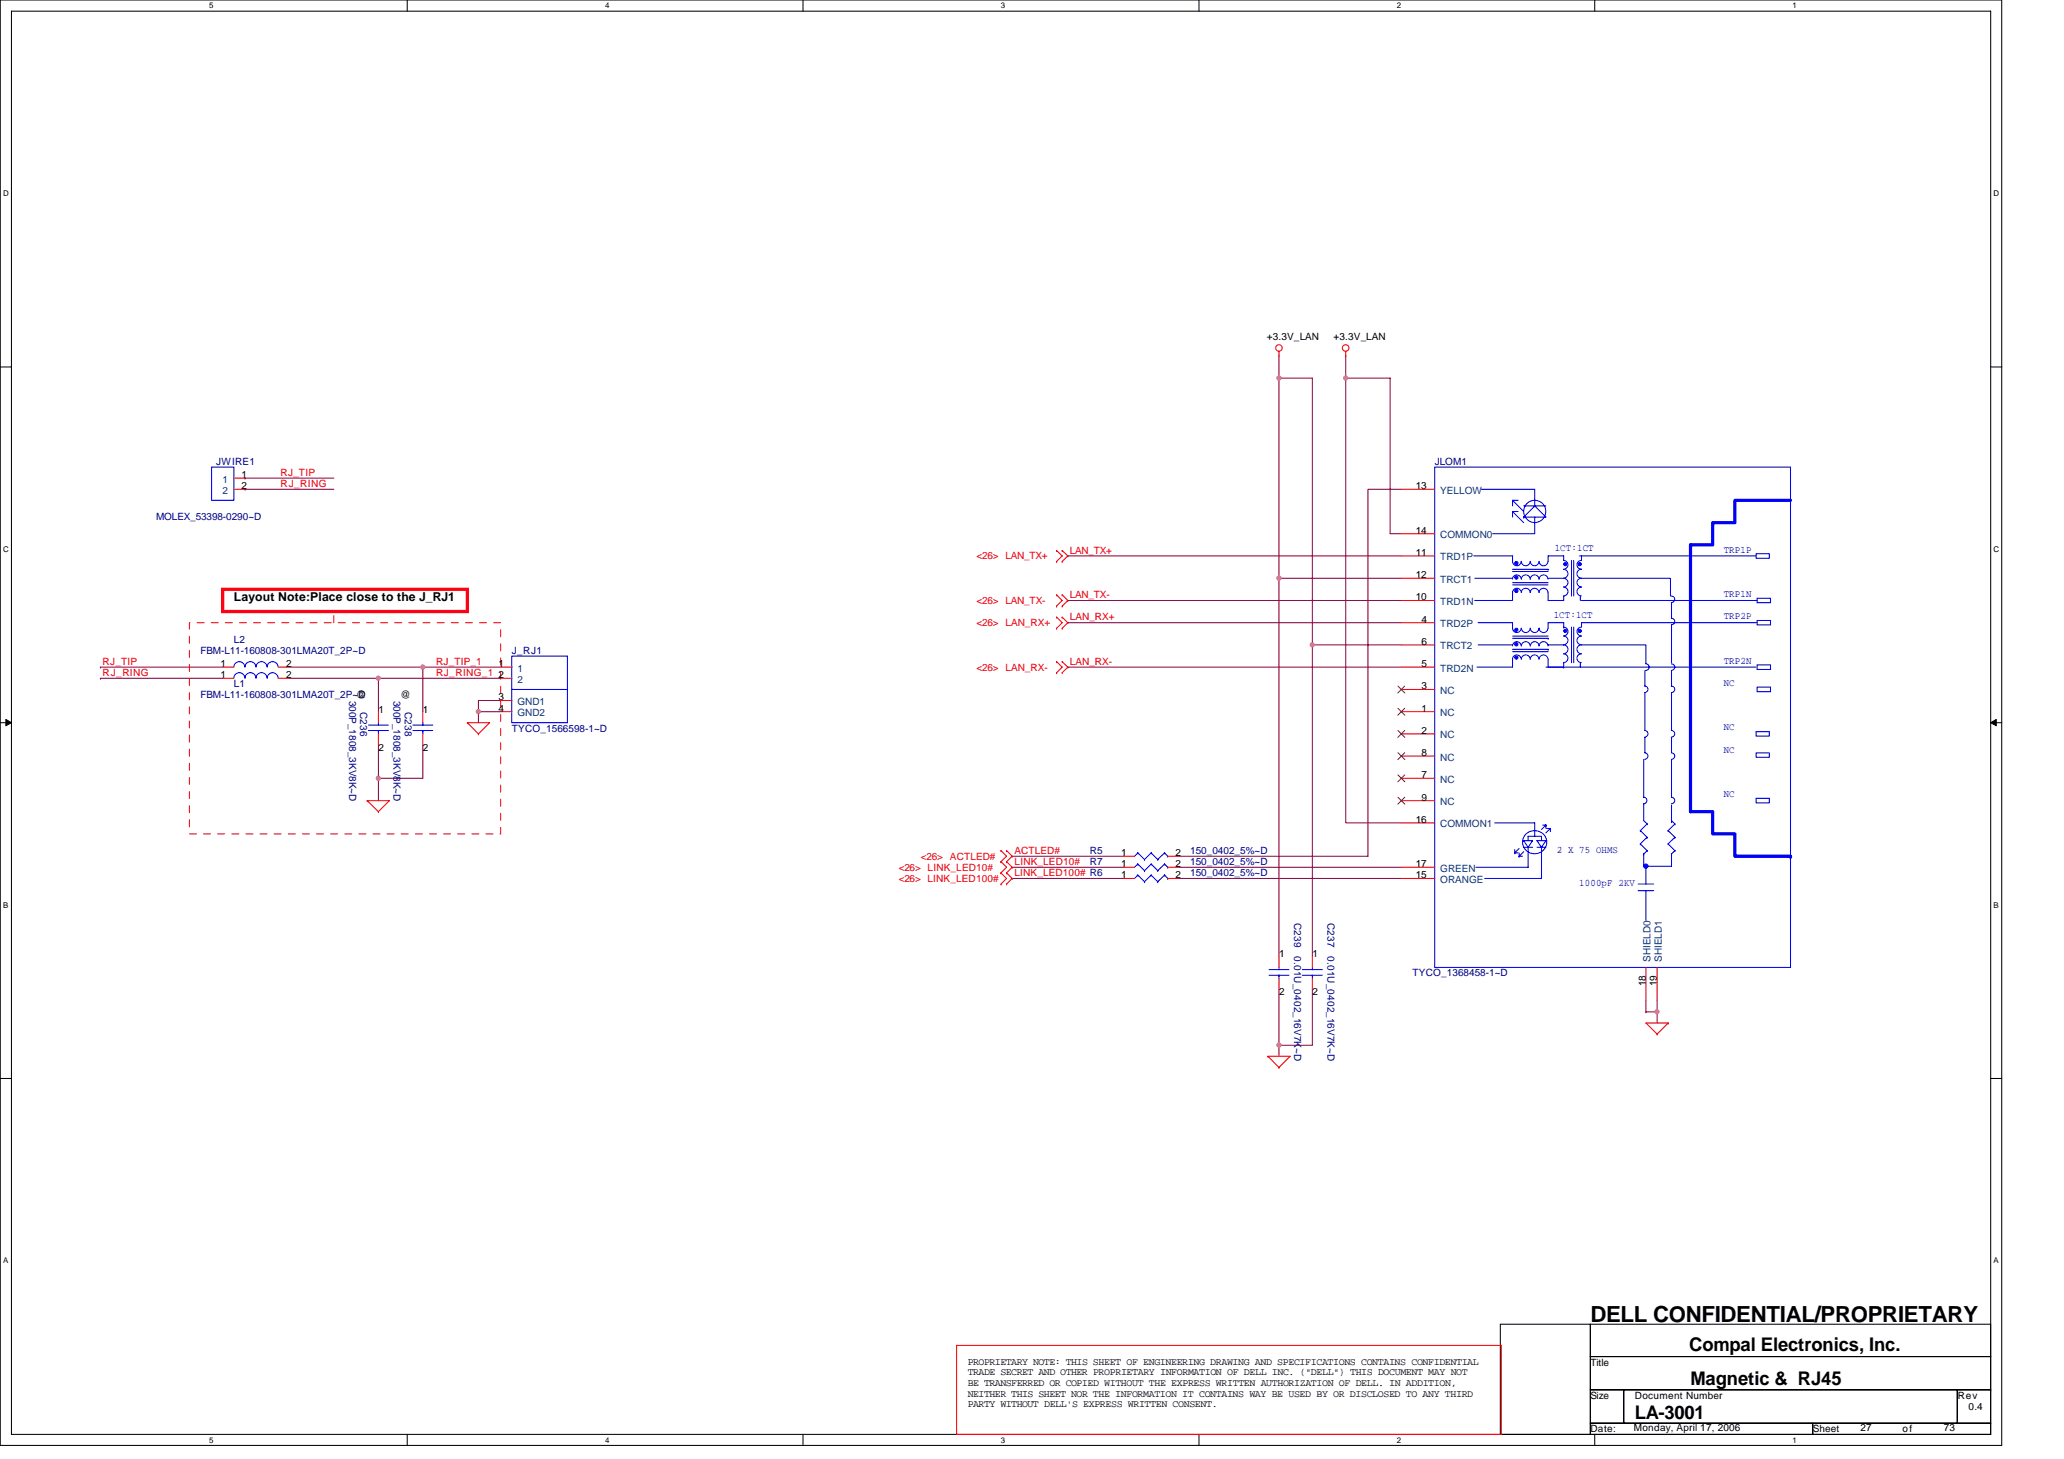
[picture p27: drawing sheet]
<svg xmlns="http://www.w3.org/2000/svg" width="297mm" height="210mm" viewBox="0 0 297 210" stroke-linecap="round" stroke-linejoin="round" font-family="sans-serif">
<defs><g id="words">
<text font-size="3.2" x="228.9" y="190.2">DELL CONFIDENTIAL/PROPRIETARY</text>
<g font-size="2.7">
<text x="243.1" y="194.4">Compal Electronics, Inc.</text>
<text x="243.3" y="199.3">Magnetic &amp; RJ45</text>
<text x="235.3" y="204.2">LA-3001</text>
</g>
<text font-size="1.8" x="33.7" y="86.4">Layout Note:Place close to the J_RJ1</text>
<g font-size="1.4">
<text x="182.3" y="49">+3.3V_LAN</text>
<text x="191.9" y="49">+3.3V_LAN</text>
<text x="34.8" y="68.8">1</text>
<text x="34.8" y="70.4">2</text>
<text x="203.7" y="70.4">13</text>
<text x="203.7" y="76.8">14</text>
<text x="203.7" y="80">11</text>
<text x="203.7" y="83.2">12</text>
<text x="203.7" y="86.4">10</text>
<text x="204.6" y="89.6">4</text>
<text x="31.7" y="96">1</text>
<text x="41.2" y="96">2</text>
<text x="71.7" y="96">1</text>
<text x="204.6" y="92.8">6</text>
<text x="204.6" y="96">5</text>
<text x="31.7" y="97.6">1</text>
<text x="41.2" y="97.6">2</text>
<text x="51.3" y="100.5">@</text>
<text x="57.7" y="100.5">@</text>
<text x="71.7" y="97.6">2</text>
<text x="71.7" y="100.8">3</text>
<text x="204.6" y="99.2">3</text>
<text x="54.5" y="102.6">1</text>
<text x="60.9" y="102.6">1</text>
<text x="71.7" y="102.4">4</text>
<text x="204.6" y="102.4">1</text>
<text x="204.6" y="105.6">2</text>
<text x="54.5" y="108">2</text>
<text x="60.9" y="108">2</text>
<text x="204.6" y="108.8">8</text>
<text x="204.6" y="112">7</text>
<text x="203.7" y="118.4">16</text>
<text x="204.6" y="115.2">9</text>
<text x="161.4" y="124.8">1</text>
<text x="161.4" y="123.2">1</text>
<text x="169.2" y="124.8">2</text>
<text x="169.2" y="123.2">2</text>
<text x="203.7" y="124.8">17</text>
<text x="161.4" y="126.4">1</text>
<text x="169.2" y="126.4">2</text>
<text x="203.7" y="126.4">15</text>
<text x="184.1" y="137.8">1</text>
<text x="188.9" y="137.8">1</text>
<text x="184.1" y="143.2">2</text>
<text x="188.9" y="143.2">2</text>
<text x="236.9" y="142" transform="rotate(-90 236.9 142)">18</text>
<text x="238.5" y="142" transform="rotate(-90 238.5 142)">19</text>
<text x="139.3" y="196.4">PROPRIETARY NOTE: THIS SHEET OF ENGINEERING DRAWING AND SPECIFICATIONS CONTAINS CONFIDENTIAL</text>
<text x="139.3" y="197.9">TRADE SECRET AND OTHER PROPRIETARY INFORMATION OF DELL INC. (&quot;DELL&quot;) THIS DOCUMENT MAY NOT</text>
<text x="228.9" y="196.5">Title</text>
<text x="139.3" y="199.5">BE TRANSFERRED OR COPIED WITHOUT THE EXPRESS WRITTEN AUTHORIZATION OF DELL. IN ADDITION,</text>
<text x="139.3" y="201">NEITHER THIS SHEET NOR THE INFORMATION IT CONTAINS WAY BE USED BY OR DISCLOSED TO ANY THIRD</text>
<text x="139.3" y="202.6">PARTY WITHOUT DELL'S EXPRESS WRITTEN CONSENT.</text>
<text x="228.9" y="201.3">Size</text>
<text x="235.3" y="201.3">Document Number</text>
<text x="281.7" y="201.3">Rev</text>
<text x="283.3" y="202.9">0.4</text>
<text x="228.9" y="206.1">Date:</text>
<text x="235.1" y="206">Monday, April 17, 2006</text>
<text x="260.9" y="206.1">Sheet</text>
<text x="267.8" y="206">27</text>
<text x="273.8" y="206.1">of</text>
<text x="279.8" y="206">73</text>
</g>
<g font-size="1.4" fill="#000080">
<text x="31.1" y="66.9">JWIRE1</text>
<text x="206.5" y="66.9">JLOM1</text>
<text x="22.5" y="74.9">MOLEX_53398-0290~D</text>
<text x="28.8" y="94.1">FBM-L11-160808-301LMA20T_2P~D</text>
<text x="33.7" y="92.5">L2</text>
<text x="73.7" y="94.1">J_RJ1</text>
<text x="28.8" y="100.5">FBM-L11-160808-301LMA20T_2P~D</text>
<text x="33.7" y="98.9">L1</text>
<text x="50.2" y="100.8" transform="rotate(90 50.2 100.8)">300P_1808_3KV8K~D</text>
<text x="56.6" y="100.8" transform="rotate(90 56.6 100.8)">300P_1808_3KV8K~D</text>
<text x="51.8" y="102.4" transform="rotate(90 51.8 102.4)">C236</text>
<text x="58.2" y="102.4" transform="rotate(90 58.2 102.4)">C238</text>
<text x="73.7" y="105.3">TYCO_1566598-1~D</text>
<text x="156.9" y="124.5">R7</text>
<text x="156.9" y="122.9">R5</text>
<text x="171.3" y="124.5">150_0402_5%~D</text>
<text x="171.3" y="122.9">150_0402_5%~D</text>
<text x="171.3" y="126.1">150_0402_5%~D</text>
<text x="186.3" y="132.8" transform="rotate(90 186.3 132.8)">C239</text>
<text x="186.3" y="137.6" transform="rotate(90 186.3 137.6)">0.01U_0402_16V7K~D</text>
<text x="191.1" y="132.8" transform="rotate(90 191.1 132.8)">C237</text>
<text x="191.1" y="137.6" transform="rotate(90 191.1 137.6)">0.01U_0402_16V7K~D</text>
<text x="203.3" y="140.5">TYCO_1368458-1~D</text>
</g>
<g font-size="1.4" fill="#004080">
<text x="32" y="69.5">1</text>
<text x="32" y="71.1">2</text>
<text x="207.3" y="71.1">YELLOW</text>
<text x="207.3" y="77.5">COMMON0</text>
<text x="207.3" y="80.7">TRD1P</text>
<text x="207.3" y="83.9">TRCT1</text>
<text x="207.3" y="87.1">TRD1N</text>
<text x="207.3" y="90.3">TRD2P</text>
<text x="207.3" y="93.5">TRCT2</text>
<text x="74.5" y="96.7">1</text>
<text x="74.5" y="98.3">2</text>
<text x="74.5" y="101.5">GND1</text>
<text x="207.3" y="96.7">TRD2N</text>
<text x="207.3" y="99.9">NC</text>
<text x="74.5" y="103.1">GND2</text>
<text x="207.3" y="103.1">NC</text>
<text x="207.3" y="106.3">NC</text>
<text x="207.3" y="109.5">NC</text>
<text x="207.3" y="112.7">NC</text>
<text x="207.3" y="115.9">NC</text>
<text x="207.3" y="119.1">COMMON1</text>
<text x="207.3" y="125.5">GREEN</text>
<text x="207.3" y="127.1">ORANGE</text>
<text x="237.6" y="138.4" transform="rotate(-90 237.6 138.4)">SHIELD0</text>
<text x="239.2" y="138.4" transform="rotate(-90 239.2 138.4)">SHIELD1</text>
</g>
<g font-size="1.4" fill="#f00">
<text x="40.4" y="68.5">RJ_TIP</text>
<text x="40.4" y="70.1">RJ_RING</text>
<text x="140.5" y="80.5">&lt;26&gt; LAN_TX+</text>
<text x="154" y="79.7">LAN_TX+</text>
<text x="140.5" y="86.9">&lt;26&gt; LAN_TX-</text>
<text x="154" y="86.1">LAN_TX-</text>
<text x="154" y="89.3">LAN_RX+</text>
<text x="14.8" y="95.7">RJ_TIP</text>
<text x="62.8" y="95.7">RJ_TIP_1</text>
<text x="140.5" y="90.1">&lt;26&gt; LAN_RX+</text>
<text x="154" y="95.7">LAN_RX-</text>
<text x="14.8" y="97.3">RJ_RING</text>
<text x="62.8" y="97.3">RJ_RING_1</text>
<text x="140.5" y="96.5">&lt;26&gt; LAN_RX-</text>
<text x="129.3" y="125.3">&lt;26&gt; LINK_LED10#</text>
<text x="132.5" y="123.7">&lt;26&gt; ACTLED#</text>
<text x="146" y="124.5">LINK_LED10#</text>
<text x="146" y="122.9">ACTLED#</text>
<text x="129.3" y="126.9">&lt;26&gt; LINK_LED100#</text>
<text x="146" y="126.1">LINK_LED100# R6</text>
</g>
<g font-size="1.4" fill="#00f">
<text x="223.7" y="79.2">1CT:1CT</text>
<text x="248.1" y="79.6">TRP1P</text>
<text x="223.6" y="89">1CT:1CT</text>
<text x="248.1" y="86">TRP1N</text>
<text x="248.1" y="89.2">TRP2P</text>
<text x="248.1" y="95.6">TRP2N</text>
<text x="248.1" y="98.8">NC</text>
<text x="248.1" y="105">NC</text>
<text x="248.1" y="108.4">NC</text>
<text x="248.1" y="114.8">NC</text>
<text x="224.1" y="122.8">2 X 75 OHMS</text>
<text x="227.3" y="127.6">1000pF 2KV</text>
</g>
<g font-size="1.1">
<text x="30.1" y="1.2">5</text>
<text x="87.1" y="1.2">4</text>
<text x="144" y="1.2">3</text>
<text x="201" y="1.2">2</text>
<text x="258" y="1.2">1</text>
<text x=".4" y="28.2">D</text>
<text x="286.9" y="28.2">D</text>
<text x=".4" y="79.4">C</text>
<text x="286.9" y="79.4">C</text>
<text x=".4" y="130.6">B</text>
<text x="286.9" y="130.6">B</text>
<text x=".4" y="181.8">A</text>
<text x="286.9" y="181.8">A</text>
<text x="30.1" y="207.6">5</text>
<text x="87.1" y="207.6">4</text>
<text x="144" y="207.6">3</text>
<text x="201" y="207.6">2</text>
<text x="258" y="207.6">1</text>
</g>
</g></defs>
<path d="M0 0h288.1v208h-288.1zM1.6 1.6h284.9v204.8h-284.9z" fill="none" stroke="#000" stroke-width=".15"/>
<g fill="#fff">
<path d="M30.1 .2h.6v1.2h-.6z"/>
<path d="M30.1 206.6h.6v1.3h-.6z"/>
</g>
<path d="M58.6 0v1.6M58.6 206.4v1.6" fill="none" stroke="#000" stroke-width=".15"/>
<g fill="#fff">
<path d="M87.1 .2h.6v1.2h-.6z"/>
<path d="M87.1 206.6h.6v1.3h-.6z"/>
</g>
<path d="M115.6 0v1.6M115.6 206.4v1.6" fill="none" stroke="#000" stroke-width=".15"/>
<g fill="#fff">
<path d="M144 .2h.6v1.2h-.6z"/>
<path d="M144 206.6h.6v1.3h-.6z"/>
</g>
<path d="M172.5 0v1.6M172.5 206.4v1.6" fill="none" stroke="#000" stroke-width=".15"/>
<g fill="#fff">
<path d="M201 .2h.6v1.2h-.6z"/>
<path d="M201 206.6h.6v1.3h-.6z"/>
</g>
<path d="M229.5 0v1.6M229.5 206.4v1.6" fill="none" stroke="#000" stroke-width=".15"/>
<g fill="#fff">
<path d="M258 .2h.6v1.2h-.6z"/>
<path d="M258 206.6h.6v1.3h-.6z"/>
<path d="M.4 27.2h.8v1.3h-.8z"/>
<path d="M286.9 27.2h.8v1.3h-.8z"/>
<path d="M.4 78.4h.8v1.3h-.8z"/>
<path d="M286.9 78.4h.8v1.3h-.8z"/>
</g>
<path d="M0 52.8h1.6M286.5 52.8h1.6" fill="none" stroke="#000" stroke-width=".15"/>
<g fill="#fff">
<path d="M.4 129.6h.8v1.3h-.8z"/>
<path d="M286.9 129.6h.7v1.3h-.7z"/>
</g>
<path d="M0 104h1.6M286.5 104h1.6" fill="none" stroke="#000" stroke-width=".15"/>
<path d="M.8 103.5l.8 .5-.8 .5zM286.5 104l.8-.5v1z" fill="#000" stroke="#000" stroke-width=".14"/>
<g fill="#fff">
<path d="M.4 180.8h.8v1.3h-.8z"/>
<path d="M286.9 180.8h.7v1.3h-.7z"/>
</g>
<path d="M0 155.2h1.6M286.5 155.2h1.6M215.9 190.6h13v15.8h-13zM228.9 190.6h57.6v4.6h-57.6zM228.9 195.2h57.6v4.8h-57.6zM228.9 204.8h32v1.6h-32zM228.9 200h4.8v4.8h-4.8zM233.7 200h48v4.8h-48zM260.9 204.8h25.6v1.6h-25.6zM281.7 200h4.8v4.8h-4.8z" fill="none" stroke="#000" stroke-width=".15"/>
<g fill="none" stroke="#800040" stroke-width=".15">
<path d="M184.1 54.4h4.8v83.2M184.1 54.4v28.8M184.1 51.2v3.2M193.7 51.2v3.2M193.7 54.4v64h8M193.7 54.4h6.4v22.4h1.6M35.3 68.8h.1M35.3 70.4h.1M35.3 68.8h12.7M35.3 70.4h12.7M201.7 70.4h-4.8v52.8h-27.2M14.5 96h.1"/>
<path d="M14.5 97.6h.1M14.5 96h17.5M14.5 97.6h17.5M41.7 96h19.2M41.7 97.6h12.8M54.5 97.6v4.8M54.5 97.6h.1M54.5 97.6h17.5M60.9 96h.1M60.9 96v6.4M60.9 96h11.1M153.7 80h.1"/>
<path d="M153.7 86.4h.1M153.7 89.6h.1M153.7 96h.1M153.7 80h48M153.7 86.4h48M153.7 89.6h48M153.7 96h48M184.1 83.2h17.6M184.1 83.2v54.4M188.9 92.8h12.8M54.5 107.2v8M60.9 107.2v4.8h-6.4"/>
<path d="M68.9 102.4h3.1M68.9 102.4v1.6M72 100.8h-3.1v1.6M145.7 124.8h.1M145.7 126.4h.1M145.7 123.2h.1M145.7 124.8h16M145.7 126.4h16M145.7 123.2h16M169.7 124.8h32M169.7 126.4h32M184.1 142.4v8"/>
<path d="M184.1 150.4v1.6M188.9 142.4v8h-4.8M236.9 144v1.6M236.9 145.6h.1M236.9 145.6h1.6M238.5 144v1.6M238.5 145.6v1.6"/>
</g>
<g fill="none" stroke="#f00" stroke-width=".15">
<path d="M184.1 51.2h.1M184.1 50.6v.6M193.7 51.2h.1M193.7 50.6v.6M33.7 68.8h1.6M33.7 70.4h1.6M152.1 79.2h.1M152.1 79.2l.8 .8-.8 .8M152.9 79.2h.1M152.9 79.2l.8 .8-.8 .8M201.7 70.4h4.8M201.7 76.8h4.8"/>
<path d="M32 96h1.7M32 97.6h1.7M40 96h1.7M40 97.6h1.7M72 96h1.7M72 97.6h1.7M152.1 80.8h.1M152.1 90.4h.1M152.1 88.8h.1M152.1 96.8h.1M152.1 95.2h.1M152.1 87.2h.1"/>
<path d="M152.1 85.6h.1M152.1 88.8l.8 .8-.8 .8M152.1 95.2l.8 .8-.8 .8M152.1 85.6l.8 .8-.8 .8M152.9 80.8h.1M152.9 88.8h.1M152.9 90.4h.1M152.9 95.2h.1M152.9 96.8h.1M152.9 85.6h.1M152.9 87.2h.1M152.9 88.8l.8 .8-.8 .8"/>
<path d="M152.9 95.2l.8 .8-.8 .8M152.9 85.6l.8 .8-.8 .8M201.7 96h4.8M201.7 80h4.8M201.7 83.2h4.8M201.7 86.4h4.8M201.7 89.6h4.8M201.7 92.8h4.8M201.7 99.2h4.8M52.8 115.2h3.2l-1.5 1.6M52.8 115.2h.1M52.8 115.2l1.7 1.6"/>
<path d="M54.5 116.8h.1M54.5 102.4v1.6M54.5 105.6v1.6M60.9 102.4v1.6M60.9 105.6v1.6M67.3 104h3.2l-1.6 1.6M67.3 104h.1M67.3 104l1.6 1.6M68.9 105.6h.1M72 100.8h1.7M72 102.4h1.7M201.7 102.4h4.8"/>
<path d="M201.7 105.6h4.8M201.7 108.8h4.8M201.7 112h4.8M201.7 115.2h4.8M201.7 118.4h4.8M144.1 124h.1M144.1 122.4h.1M144.1 125.6h.1M144.1 127.2h.1M144.1 122.4l.8 .8-.8 .8M144.1 124l.8 .8-.8 .8M144.1 125.6l.8 .8-.8 .8"/>
<path d="M144.9 122.4h.1M144.9 124h.1M144.9 125.6h.1M144.9 127.2h.1M144.9 122.4l.8 .8-.8 .8M144.9 124l.8 .8-.8 .8M144.9 125.6l.8 .8-.8 .8M161.7 124.8h1.6M161.7 123.2h1.6M161.7 126.4h1.6M168.1 124.8h1.6M168.1 123.2h1.6"/>
<path d="M168.1 126.4h1.6M184.1 137.6v1.6M188.9 137.6v1.6M201.7 124.8h4.8M201.7 126.4h4.8M236.9 139.2v4.8M238.5 139.2v4.8M182.5 152h3.2l-1.6 1.6M182.5 152h.1M182.5 152l1.6 1.6M184.1 153.6h.1M184.1 140.8v1.6"/>
<path d="M188.9 140.8v1.6M238.5 148.8h.1M240.1 147.2h-3.2l1.6 1.6M240.1 147.2h.1M240.1 147.2l-1.6 1.6M137.7 193.6h78.4v12.8h-78.4z"/>
<circle cx="184.1" cy="50.1" r=".47"/>
<circle cx="193.7" cy="50.1" r=".47"/>
</g>
<path d="M27.3 89.6h44.7v30.4h-44.7zM48 89.6v-1.6M48 88h.1" fill="none" stroke="#f00" stroke-width=".14" stroke-dasharray="1 1 1 1 1 1 1 1"/>
<path d="M32 84.8h35.3v3.2h-35.3z" fill="none" stroke="#f00" stroke-width=".47"/>
<g fill="none" stroke="#00f" stroke-width=".15">
<path d="M30.5 67.2h3.2v4.8h-3.2zM206.5 67.2h51.2v72h-51.2zM213.2 70.4h7.7v2.4M217.7 73.6h.1M217.7 73.6v.8M217.7 73.6h.8M217.7 72v.8M217.7 72h.8M217.7 73.6l1.6 1.6M217.7 72l1.6 1.6M219.3 72.8h3.2M219.3 74.4h.1"/>
<path d="M220.9 74.4v2.4h-6.1M220.9 72.8h.1M220.9 72.8l1.6 1.6h-3.2M220.9 72.8l-1.6 1.6M252.7 79.7h1.9v.6h-1.9zM33.7 96a.79 .79 0 0 1 .7-.8 .79 .79 0 0 1 .8 .8M33.7 97.6a.79 .79 0 0 1 .7-.8 .79 .79 0 0 1 .8 .8M35.3 96a.78 .78 0 0 1 .7-.8 .78 .78 0 0 1 .8 .8 .81 .81 0 0 1 .8-.8 .81 .81 0 0 1 .8 .8M35.3 97.6a.78 .78 0 0 1 .7-.8 .78 .78 0 0 1 .8 .8 .8 .8 0 0 1 .8-.8 .8 .8 0 0 1 .8 .8M38.5 96a.78 .78 0 0 1 .7-.8 .78 .78 0 0 1 .8 .8M38.5 97.6a.78 .78 0 0 1 .7-.8 .78 .78 0 0 1 .8 .8M73.7 94.4h8v9.6h-8z"/>
<path d="M73.7 99.2h8M81.7 99.2h.1M212.1 80h5.6v.8a.62 .62 0 0 0 .6 .6 .62 .62 0 0 0 .6-.6 .65 .65 0 0 0 .7 .6 .65 .65 0 0 0 .6-.6 .64 .64 0 0 0 .6 .6 .64 .64 0 0 0 .7-.6M212.2 83.2h5.5M212.7 89.6h5v.8a.62 .62 0 0 0 .6 .6 .62 .62 0 0 0 .6-.6 .65 .65 0 0 0 .7 .6 .65 .65 0 0 0 .6-.6 .64 .64 0 0 0 .6 .6 .64 .64 0 0 0 .7-.6M212.7 92.8h5M217.7 85.1v1.3h-5.5M217.7 85.3a.62 .62 0 0 1 .6-.6 .62 .62 0 0 1 .6 .6 .65 .65 0 0 1 .7-.6 .65 .65 0 0 1 .6 .6 .64 .64 0 0 1 .6-.6 .64 .64 0 0 1 .7 .6M217.7 84.2h5.1M217.7 83.4a.64 .64 0 0 1 .6-.7 .64 .64 0 0 1 .6 .7 .64 .64 0 0 1 .7-.7 .64 .64 0 0 1 .6 .7 .64 .64 0 0 1 .6-.7 .64 .64 0 0 1 .7 .7M217.7 83.9h5.1M217.7 82.3h5.1"/>
<path d="M217.7 94.9a.64 .64 0 0 1 .6-.6 .64 .64 0 0 1 .6 .6 .64 .64 0 0 1 .7-.6 .64 .64 0 0 1 .6 .6 .64 .64 0 0 1 .6-.6 .64 .64 0 0 1 .7 .6M217.7 93a.64 .64 0 0 1 .6-.7 .64 .64 0 0 1 .6 .7 .64 .64 0 0 1 .7-.6 .64 .64 0 0 1 .6 .6 .64 .64 0 0 1 .6-.6 .64 .64 0 0 1 .7 .6M217.7 91.5h5.1M217.7 94.7v1.3h-5.1M217.7 93.8h5.1M217.7 81.9h5.1M217.7 93.5h5.1M217.7 91.9h5.1M221.5 83.4a.64 .64 0 0 1 .6-.7 .64 .64 0 0 1 .7 .7M221.5 80.8a.63 .63 0 0 0 .6 .6 .63 .63 0 0 0 .7-.6M221.5 85.3a.64 .64 0 0 1 .6-.6 .64 .64 0 0 1 .7 .6M221.5 94.9a.64 .64 0 0 1 .6-.6 .64 .64 0 0 1 .7 .6"/>
<path d="M221.5 93a.64 .64 0 0 1 .6-.6 .64 .64 0 0 1 .7 .6M221.5 90.4a.63 .63 0 0 0 .6 .6 .63 .63 0 0 0 .7-.6M222.5 96h30.2M222.8 81.9h.1M222.8 85.3v1.1h2.2v-.6M222.8 83.2h2.2M222.8 92.8h2.2M222.8 94.9v1.1h2.2M222.8 93.5h.1M222.8 91.9h.1M225 80.7a.63 .63 0 0 1 .7 .6 .63 .63 0 0 1-.7 .6 .64 .64 0 0 1 .7 .7 .64 .64 0 0 1-.7 .6 .64 .64 0 0 1 .7 .6 .64 .64 0 0 1-.7 .7M225 84.5a.63 .63 0 0 1 .7 .6 .63 .63 0 0 1-.7 .7"/>
<path d="M225 94.1a.62 .62 0 0 1 .7 .6 .62 .62 0 0 1-.7 .7M225 90.3a.65 .65 0 0 1 .7 .6 .65 .65 0 0 1-.7 .6 .62 .62 0 0 1 .7 .7 .62 .62 0 0 1-.7 .6M225 92.8a.64 .64 0 0 1 .7 .7 .64 .64 0 0 1-.7 .6M225 80.7v-.7h-2.2v.8M225 90.3h.1M225 90.3v-.7h-2.2v.8M225 96h.1M225 95.4v.6M226.2 80.7v5.1M226.2 90.3v5.1M226.5 80.7v5.1M226.5 90.3v5.1"/>
<path d="M227.3 80h25.4M227.4 85.8v.6M227.4 95.4v.6M227.6 80.7a.62 .62 0 0 0-.7 .6 .62 .62 0 0 0 .7 .6 .65 .65 0 0 0-.7 .7 .65 .65 0 0 0 .7 .6 .64 .64 0 0 0-.7 .6 .64 .64 0 0 0 .7 .7M227.6 84.5a.63 .63 0 0 0-.7 .6 .63 .63 0 0 0 .7 .7M227.6 90.3a.65 .65 0 0 0-.7 .6 .65 .65 0 0 0 .7 .6 .62 .62 0 0 0-.7 .7 .62 .62 0 0 0 .7 .6M227.6 94.1a.62 .62 0 0 0-.7 .6 .62 .62 0 0 0 .7 .7M227.6 92.8a.64 .64 0 0 0-.7 .7 .64 .64 0 0 0 .7 .6M227.6 86.4h25.3M227.6 80v.7M227.6 92.8h9.3v2.7M227.6 83.2h12.8v2.6"/>
<path d="M236.7 98.7a.47 .47 0 0 1 .5 .5 .47 .47 0 0 1-.5 .5M236.7 99.7v5.4M236.7 96.5v2.2M236.9 95.5a.47 .47 0 0 1 .4 .5 .47 .47 0 0 1-.4 .5M240.5 95.5a.48 .48 0 0 1 .5 .5 .48 .48 0 0 1-.4 .5l-.1 2.2a.47 .47 0 0 1 .5 .5 .47 .47 0 0 1-.5 .5M240.5 85.8a.47 .47 0 0 1 .5 .5 .47 .47 0 0 1-.5 .4M240.6 99.7l-.1 5.4a.49 .49 0 0 1 .5 .5 .49 .49 0 0 1-.4 .5l-.1 2.3a.47 .47 0 0 1 .5 .4 .47 .47 0 0 1-.5 .5M240.6 89.9v5.5M240.6 86.7l-.1 2.3a.47 .47 0 0 1 .5 .5 .47 .47 0 0 1-.5 .4M252.9 86.1h1.9v.6h-1.9zM252.9 89.3h1.9v.6h-1.9zM252.9 95.7h1.9v.7h-1.9z"/>
<path d="M252.9 98.9h1.9v.6h-1.9zM252.9 89.6h-25.3v.7M53 105.1h2.9M53 104.4h2.9M54.5 104v.4M54.5 105.1h.1M54.5 105.1v.5M59.4 105.1h2.9M59.4 104.4h2.9M60.9 104v.4M60.9 105.1h.1M60.9 105.1v.5"/>
<path d="M215.1 118.4h5.8v2M222 118.7h.5M222.5 118.7v.5M222.5 118.7h.1M222.5 118.7l-.7 .7M222.6 119.2h.5M223.1 119.2v.5M223.1 119.2h.1M223.1 119.2l-.6 .7M236.1 119.5h.1M236.1 119.5l.9 1M236.5 114.7a.47 .47 0 0 1 .5 .5 .47 .47 0 0 1-.5 .5"/>
<path d="M236.6 109.3v5.4M236.6 115.7v2.4l.4 .5M236.7 108.4a.47 .47 0 0 1 .5 .4 .47 .47 0 0 1-.5 .5M236.7 105.1a.48 .48 0 0 1 .5 .5 .48 .48 0 0 1-.5 .5M236.7 106.1v2.3M237 118.6h.1M237 118.6l-.9 .9M240.1 119.5h.1M240.1 119.5l.9 1M240.6 109.3l-.1 5.4a.47 .47 0 0 1 .5 .5 .47 .47 0 0 1-.5 .5M240.6 118.3h.1M240.6 118.1l.4 .5"/>
<path d="M240.6 115.9v2.4M241 118.6h.1M241 118.6l-.9 .9M252.7 105.3h1.9v.6h-1.9zM252.7 108.4h1.9v.6h-1.9zM252.7 114.9h1.9v.6h-1.9zM163.7 124.4h.1M163.7 122.7h.1M163.7 125.9h.1M163.7 124.4l-.4 .4M163.7 124.4l1 .9M163.7 122.7l-.4 .5"/>
<path d="M163.7 122.7l1 1M163.7 125.9l-.4 .5M163.7 125.9l1 1M164.7 125.3h.1M164.7 123.7h.1M164.7 126.9h.1M165.7 124.4h.1M165.7 122.7h.1M165.7 125.9h.1M165.7 124.4l-1 .9M165.7 124.4l.9 .9M165.7 122.7l-1 1"/>
<path d="M165.7 122.7l.9 1M165.7 125.9l-1 1M165.7 125.9l.9 1M166.6 125.3h.1M166.6 123.7h.1M166.6 126.9h.1M167.6 124.4h.1M167.6 122.7h.1M167.6 125.9h.1M167.6 124.4l-1 .9M167.6 124.4l.5 .4M167.6 122.7l-1 1"/>
<path d="M167.6 122.7l.5 .5M167.6 125.9l-1 1M167.6 125.9l.5 .5M168.1 124.8h.1M168.1 123.2h.1M168.1 126.4h.1M182.6 139.6h2.9M184.1 139.2v.4M187.4 139.6h2.9M188.9 139.2v.4M218 122.7h.1M218 122.3v.4"/>
<path d="M218 122.7h.5M218.6 122.7v.5M218.6 123.2h.5M218.6 123.2h.1M218.6 122.1l-.6 .6M219.3 121.9h1.3M219.3 121h.1M219.3 121h1.3M219.3 121l.6 .9M219.3 122.6l-.7 .6M219.6 120a1.7 1.7 0 0 1 2.6 .1 1.7 1.7 0 0 1-.5 2.5 1.69 1.69 0 0 1-2.2-.3 1.69 1.69 0 0 1 .1-2.3zM219.9 121v-.6h1.9v.6"/>
<path d="M219.9 121.9v2.9h-7.5M220.6 121h.1M220.6 121l-.7 .9M221.2 121.9h1.3M221.8 121.9v4.5h-8.1M222.5 121h-1.3l.6 .9M222.5 121h.1M222.5 121l-.7 .9M235.8 127.2h2.2M235.8 128.2h2.2M236.1 121.5h.1M236.1 121.5l.9 .9"/>
<path d="M236.6 122.9v1.8h4v-1.8M236.6 122.9h.1M236.9 124.7v2.5M236.9 128.2v4.3M237 120.5h.1M237 122.4h.1M237 122.4l-.4 .5M237 120.5l-.9 1M240.1 121.5h.1M240.1 121.5l.9 .9M240.6 122.9h.1M241 122.4h.1"/>
<path d="M241 120.5h.1M241 122.4l-.4 .5M241 120.5l-.9 1M182.6 140.4h2.9M184.1 140.4h.1M184.1 140.4v.4M187.4 140.4h2.9M188.9 140.4h.1M188.9 140.4v.4"/>
<circle cx="220.9" cy="73.6" r="1.6"/>
</g>
<g fill="#00f" stroke="#00f" stroke-width=".15">
<path d="M227.2 81h.3v.4h-.3z" fill-rule="evenodd"/>
<path d="M225.1 90.6h.3v.4h-.3z" fill-rule="evenodd"/>
<path d="M218.1 94.5h.3v.3h-.3z" fill-rule="evenodd"/>
<path d="M218.1 90.5h.3v.3h-.3z" fill-rule="evenodd"/>
<circle cx="218.2" cy="83.1" r=".23"/>
<circle cx="218.2" cy="81" r=".23"/>
<circle cx="218.2" cy="85" r=".23"/>
<circle cx="225.3" cy="81.2" r=".22"/>
<circle cx="218.2" cy="92.7" r=".23"/>
<circle cx="227.3" cy="90.8" r=".23"/>
<circle cx="236.9" cy="124.7" r=".31"/>
</g>
<path d="M257.7 72h-8v3.2h-3.2v3.2h-3.2v38.4h3.2v3.2h3.2v3.2h8M257.7 123.2h.1" fill="none" stroke="#00f" stroke-width=".47"/>
<path d="M201.2 98.7l1 1M202.2 98.7l-1 1M201.2 101.9l1 1M201.2 105.1l1 1M201.2 108.3l1 1M201.2 111.5l1 1M201.2 114.7l1 1M202.2 101.9l-1 1M202.2 105.1l-1 1M202.2 108.3l-1 1M202.2 111.5l-1 1M202.2 114.7l-1 1" fill="none" stroke="#804000" stroke-width=".14"/>
<g fill="#f0f" stroke="#f0f" stroke-width=".15">
<circle cx="188.9" cy="92.8" r=".31"/>
<circle cx="60.8" cy="96" r=".32"/>
<circle cx="238.5" cy="145.6" r=".31"/>
<circle cx="184.1" cy="83.2" r=".32"/>
<circle cx="184.1" cy="54.4" r=".31"/>
<circle cx="193.7" cy="54.4" r=".31"/>
<circle cx="68.8" cy="102.4" r=".31"/>
<circle cx="54.4" cy="112" r=".32"/>
<circle cx="54.4" cy="97.6" r=".31"/>
<circle cx="184.1" cy="150.4" r=".31"/>
</g>
<use href="#words"/>
</svg>
